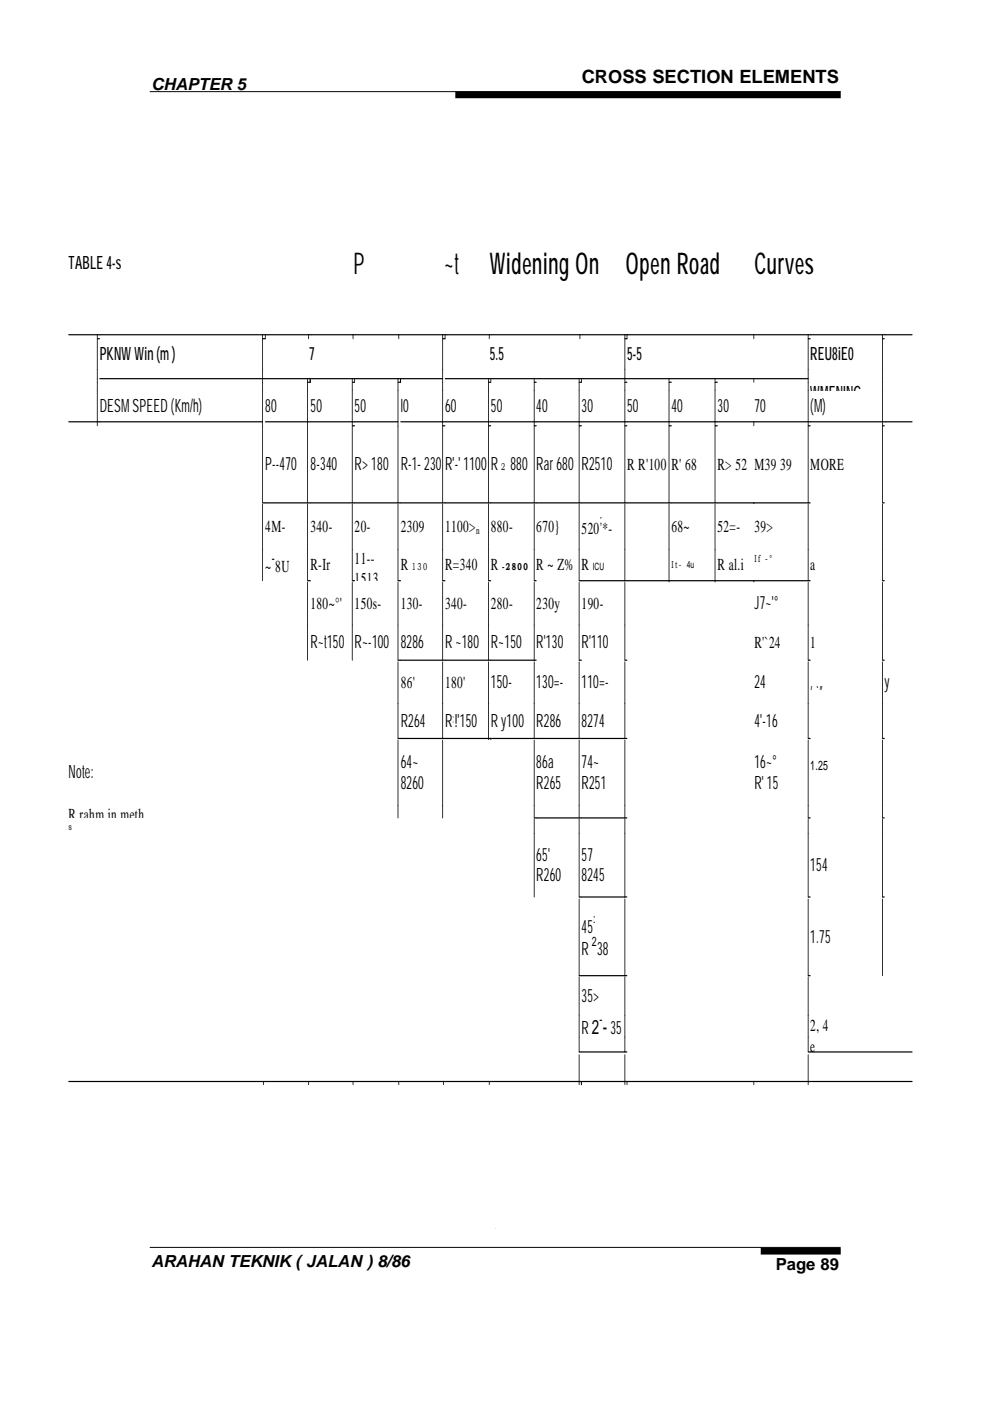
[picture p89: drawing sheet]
<svg xmlns="http://www.w3.org/2000/svg" width="210mm" height="297mm" viewBox="0 0 210 297" stroke-linecap="round" stroke-linejoin="round" font-family="sans-serif">
<defs><g id="words">
<g font-size="6.3">
<text x="75" y="58.1">P</text>
<text x="94.1" y="58.1">~t</text>
<text x="103.8" y="58.1">Widening On</text>
<text x="132.7" y="58.1">Open Road</text>
<text x="159.9" y="58.1">Curves</text>
</g>
<g font-size="3.9">
<text x="123.3" y="17.7">CROSS SECTION ELEMENTS</text>
<text x="14.6" y="57.1">TABLE 4-s</text>
<text x="21.1" y="76.3">PKNW Win (m )</text>
<text x="65.6" y="76.3">7</text>
<text x="103.8" y="76.3">5.5</text>
<text x="132.9" y="76.3">5-5</text>
<text x="171.8" y="76.3">REU8iE0</text>
<text x="21.1" y="87.3">DESM SPEED (Km/h)</text>
<text x="56.2" y="87.3">80</text>
<text x="65.8" y="87.3">50</text>
<text x="75.2" y="87.3">50</text>
<text x="85" y="87.3">l0</text>
<text x="94.4" y="87.3">60</text>
<text x="104.1" y="87.3">50</text>
<text x="113.7" y="87.3">40</text>
<text x="123.3" y="87.3">30</text>
<text x="132.9" y="87.3">50</text>
<text x="142.4" y="87.3">40</text>
<text x="152.1" y="87.3">30</text>
<text x="159.9" y="87.3">70</text>
<text x="171.8" y="84.6">WMENING</text>
<text x="171.8" y="87.3">(M)</text>
<text x="56.2" y="99.7">P--470</text>
<text x="65.8" y="99.7">8-340</text>
<text x="75.2" y="99.7">R&gt; 180</text>
<text x="85" y="99.7">R-1-230</text>
<text x="94.4" y="99.7">R'-' 1100</text>
<text x="104.1" y="99.7">R</text>
<text x="108.2" y="99.7">880</text>
<text x="113.7" y="99.7">Rar 680</text>
<text x="123.3" y="99.7">R2510</text>
<text x="159.9" y="129.2">J7~'°</text>
<text x="65.8" y="137.4">R~t150</text>
<text x="75.2" y="137.4">R~-100</text>
<text x="85" y="137.4">8286</text>
<text x="94.4" y="137.4">R ~180</text>
<text x="104.1" y="137.4">R~150</text>
<text x="113.7" y="137.4">R'130</text>
<text x="123.3" y="137.4">R'110</text>
<text x="104.1" y="145.9">150</text>
<text x="107.8" y="145.9">-</text>
<text x="113.7" y="145.9">130=-</text>
<text x="123.3" y="145.9">110=-</text>
<text x="159.9" y="145.9">24</text>
<text x="171.8" y="145.9">, .„</text>
<text x="187.5" y="145.9">y</text>
<text x="85" y="154.1">R264</text>
<text x="94.4" y="154.1">R!'150</text>
<text x="104.1" y="154.1">R y100</text>
<text x="113.7" y="154.1">R286</text>
<text x="123.3" y="154.1">8274</text>
<text x="159.9" y="154.1">4'-16</text>
<text x="14.6" y="165">Note:</text>
<text x="85" y="162.8">64~</text>
<text x="85" y="167.3">8260</text>
<text x="113.7" y="162.8">86a</text>
<text x="113.7" y="167.3">R265</text>
<text x="123.3" y="162.8">74~</text>
<text x="123.3" y="167.3">R251</text>
<text x="159.9" y="162.8">16~°</text>
<text x="159.9" y="167.3">R' 15</text>
<text x="113.7" y="182.5">65'</text>
<text x="123.3" y="182.5">57</text>
<text x="171.8" y="184.7">154</text>
<text x="113.7" y="186.9">R260</text>
<text x="123.3" y="186.9">8245</text>
<text x="123.3" y="197.7">45</text>
<text x="123.3" y="202.5">R 38</text>
<text x="171.8" y="199.9">1.75</text>
<text x="123.3" y="212.4">35&gt;</text>
<text x="123.3" y="219.1">R2- 35</text>
</g>
<g font-size="3.6">
<text x="132.9" y="99.6">R R'100</text>
<text x="142.4" y="99.6">R' 68</text>
<text x="152.1" y="99.6">R&gt; 52 M39 39</text>
<text x="171.8" y="99.6">MORE</text>
<text x="56.2" y="112.8">4M-</text>
<text x="65.8" y="112.8">340-</text>
<text x="75.2" y="112.8">20-</text>
<text x="85" y="112.8">2309</text>
<text x="94.4" y="112.8">1100&gt;</text>
<text x="104.1" y="112.8">880</text>
<text x="107.9" y="112.8">-</text>
<text x="113.7" y="112.8">670}</text>
<text x="123.3" y="113.1">520 *-</text>
<text x="142.4" y="112.8">68~</text>
<text x="152.1" y="112.8">52=-</text>
<text x="159.9" y="112.8">39&gt;</text>
<text x="75.2" y="119.7">11--</text>
<text x="56.2" y="121.3">~ 8U</text>
<text x="65.8" y="120.9">R-Ir</text>
<text x="75.2" y="123.7">1513</text>
<text x="85" y="120.9">R</text>
<text x="94.4" y="120.9">R=340</text>
<text x="104.1" y="120.9">R</text>
<text x="113.7" y="120.9">R ~ Z%</text>
<text x="123.3" y="120.9">R</text>
<text x="152.1" y="120.9">R al.i</text>
<text x="171.8" y="120.9">a</text>
<text x="65.8" y="129.1">180~°'</text>
<text x="75.2" y="129.1">150s-</text>
<text x="85" y="129.1">130-</text>
<text x="94.4" y="129.1">340-</text>
<text x="104.1" y="129.1">280</text>
<text x="107.9" y="129.1">-</text>
<text x="113.7" y="129.1">230y</text>
<text x="123.3" y="129.1">190-</text>
<text x="159.9" y="137.4">R'`24</text>
<text x="171.8" y="137.4">1</text>
<text x="85" y="145.8">86'</text>
<text x="94.4" y="145.8">180'</text>
<text x="14.6" y="173.9">R rahm in meth</text>
<text x="171.8" y="218.6">2, 4</text>
<text x="171.8" y="223">e</text>
</g>
<g font-size="3.5">
<text x="32.1" y="19">CHAPTER 5</text>
<text x="32.1" y="268.7">ARAHAN TEKNIK ( JALAN ) 8/86</text>
<text x="164.5" y="269.2">Page 89</text>
</g>
<g font-size="2.8">
<text x="127.2" y="111.2">;</text>
<text x="57.7" y="119.3">-</text>
<text x="171.8" y="163.3">1.25</text>
<text x="125.8" y="195.8">:</text>
<text x="125.5" y="200.6">2</text>
<text x="127.1" y="217.2">-</text>
</g>
<text font-size="2.5" x="96" y="153">;</text>
<text font-size="2.3" x="100.9" y="113.3">n</text>
<g font-size="2.1">
<text x="106.3" y="99.7">2</text>
<text x="159.9" y="119.2">If -°</text>
<text x="87.3" y="120.9">130</text>
<text x="106.5" y="120.9">-</text>
<text x="107.2" y="120.9">2800</text>
<text x="125.7" y="120.9">ICU</text>
<text x="142.4" y="120.5">It- 4u</text>
<text x="14.6" y="175.9">s</text>
</g>
</g></defs>
<path d="M31.7 19.4h146.6M31.7 264.5h146.5" fill="none" stroke="#000" stroke-width=".21"/>
<path d="M96.5 20.1h81.8M161.3 265.3h17" fill="none" stroke="#000" stroke-width="1.4" stroke-linecap="butt"/>
<path d="M31.7 265.7h99.2v5.9h-99.2z" fill="#fff"/>
<path d="M105 25.4l.1 234.8" fill="none" stroke="#808080" stroke-width=".21" stroke-dasharray="0 .4"/>
<g fill="#808080">
<circle cx="105" cy="25.4" r=".09"/>
<circle cx="105.1" cy="260.4" r=".09"/>
</g>
<g fill="#fff">
<path d="M31.7 25.4h71.2v234.9h-71.2z"/>
<path d="M107.1 25.4h71.2v234.9h-71.2z"/>
<path d="M13.1 25.4h183.8v234.9h-183.8z"/>
<path d="M12.7 25.4h184.5v234.9h-184.5z"/>
</g>
<g fill="none" stroke="#000" stroke-width=".21">
<path d="M14.6 71h178.8M20.6 71v.8h.5M20.6 71.9v18.4M55.7 71v.8h.5v-.8M55.7 71.9v34.7h116.1M65.4 71v.8M74.9 71v.8M84.6 71v.8M93.9 71v.8h.5v-.8M93.9 71.9v18.4h.5M103.7 71v.8M123 71v.8"/>
<path d="M132.5 71v.8h.4v-.8M132.5 71.9v9.1h.4M159.8 71v.8M171.3 71v.8h.5M171.3 71.9v18.4h.5M187.1 71v.8h.4M187.1 71.9v18.4h.4M14.6 89.4h41.1M21.1 80.3h44.6v.7M56.2 89.4h28.2M65.2 80.3v.7h.6v-.7h19.1v.7M65.2 81.1v25.5"/>
<path d="M74.7 80.3v.7h.5v-.7M74.7 81.1v9.2h.5M74.7 90.4v16.2M84.4 80.3v.7h.6v-.7h8.9M84.4 81.1v25.5M85 89.4h108.4M93.9 90.4v16.2M94.4 80.3h76.9M103.6 80.3v.7h.5v-.7M103.6 81.1v9.2h.5M103.6 90.4v16.2M113.3 80.3v.7h.4"/>
<path d="M113.3 81.1v9.2h.4M113.3 90.4v16.2M122.8 80.3v.7h.5v-.7M122.8 81.1v9.2h.5M122.8 90.4v16.2M132.5 81.1v9.2h.4M132.5 90.4v16.2M141.8 80.3v.7h.6M141.8 81.1v9.2h.6M141.8 90.4v16.2M151.6 80.3v.7h.5M151.6 81.1v9.2h.5"/>
<path d="M151.6 90.4v16.2M159.8 80.3v.7M159.8 89.4v.9M171.3 90.4v16.2M187.1 90.4v16.2h.4M55.7 106.9v16.2M65.2 106.9v16.2h.6M74.7 106.9v16.2h.5M84.4 106.9v16.2h.6M93.9 106.9v16.2h.5M103.6 106.9v16.2h.5M113.3 106.9v16.2h.4"/>
<path d="M122.8 106.9v16.2h49M132.5 106.9v16.2M141.8 106.9v16.5M151.6 106.9v16.5M159.8 106.6v.2M171.3 106.9v16.2M187.1 106.9v16.2h.4M65.2 123.5v16.5M74.7 123.5v16.5M84.4 123.5v16.5h29.3M93.9 123.5v16.5M103.6 123.5v16.5"/>
<path d="M113.3 123.5v16.5M122.8 123.5v16.5h.5M132.5 123.5v16.5h.4M159.8 123.1v.3M171.3 123.5v16.5h.5M187.1 123.5v16.5h.4M84.4 140.3v16.3h48.5M84.4 156.9v16.5M93.9 140.3v16.3M93.9 156.9v16.5M103.6 140.3v16.5M104.1 156.6v.2"/>
<path d="M113.3 140.3v16.3M113.3 156.9v16.5h19.6M122.8 140.3v16.3M122.8 156.9v16.5M132.5 140.3v16.3M132.5 156.9v16.5M171.3 140.3v16.3h.5M171.3 156.9v16.5h.5M187.1 140.3v16.3h.4M187.1 156.9v16.5h.4M113.3 173.7v16.5M122.8 173.7v16.5h10.1"/>
<path d="M132.5 173.7v16.5M171.3 173.7v16.5h.5M187.1 173.7v16.5h.4M122.8 190.6v16.3h10.1M132.5 190.6v16.3M171.3 190.6v16.3h.5M187.1 190.6v16.3M122.8 207.1v15.9h10.1M132.5 207.1v15.9M171.3 207.1v15.9h22.1M14.6 229.3h108.6v.7M55.9 229.3v.7"/>
<path d="M65.4 229.3v.7M74.9 229.3v.7M84.6 229.3v.7M94 229.3v.7M103.7 229.3v.7M122.8 223.6v6.4M132.5 223.6v6.4M132.9 229.3v.7M159.8 229.3v.7M171.3 223.6v6.4M193.4 229.3h-70.1v.7"/>
</g>
<use href="#words"/>
</svg>
